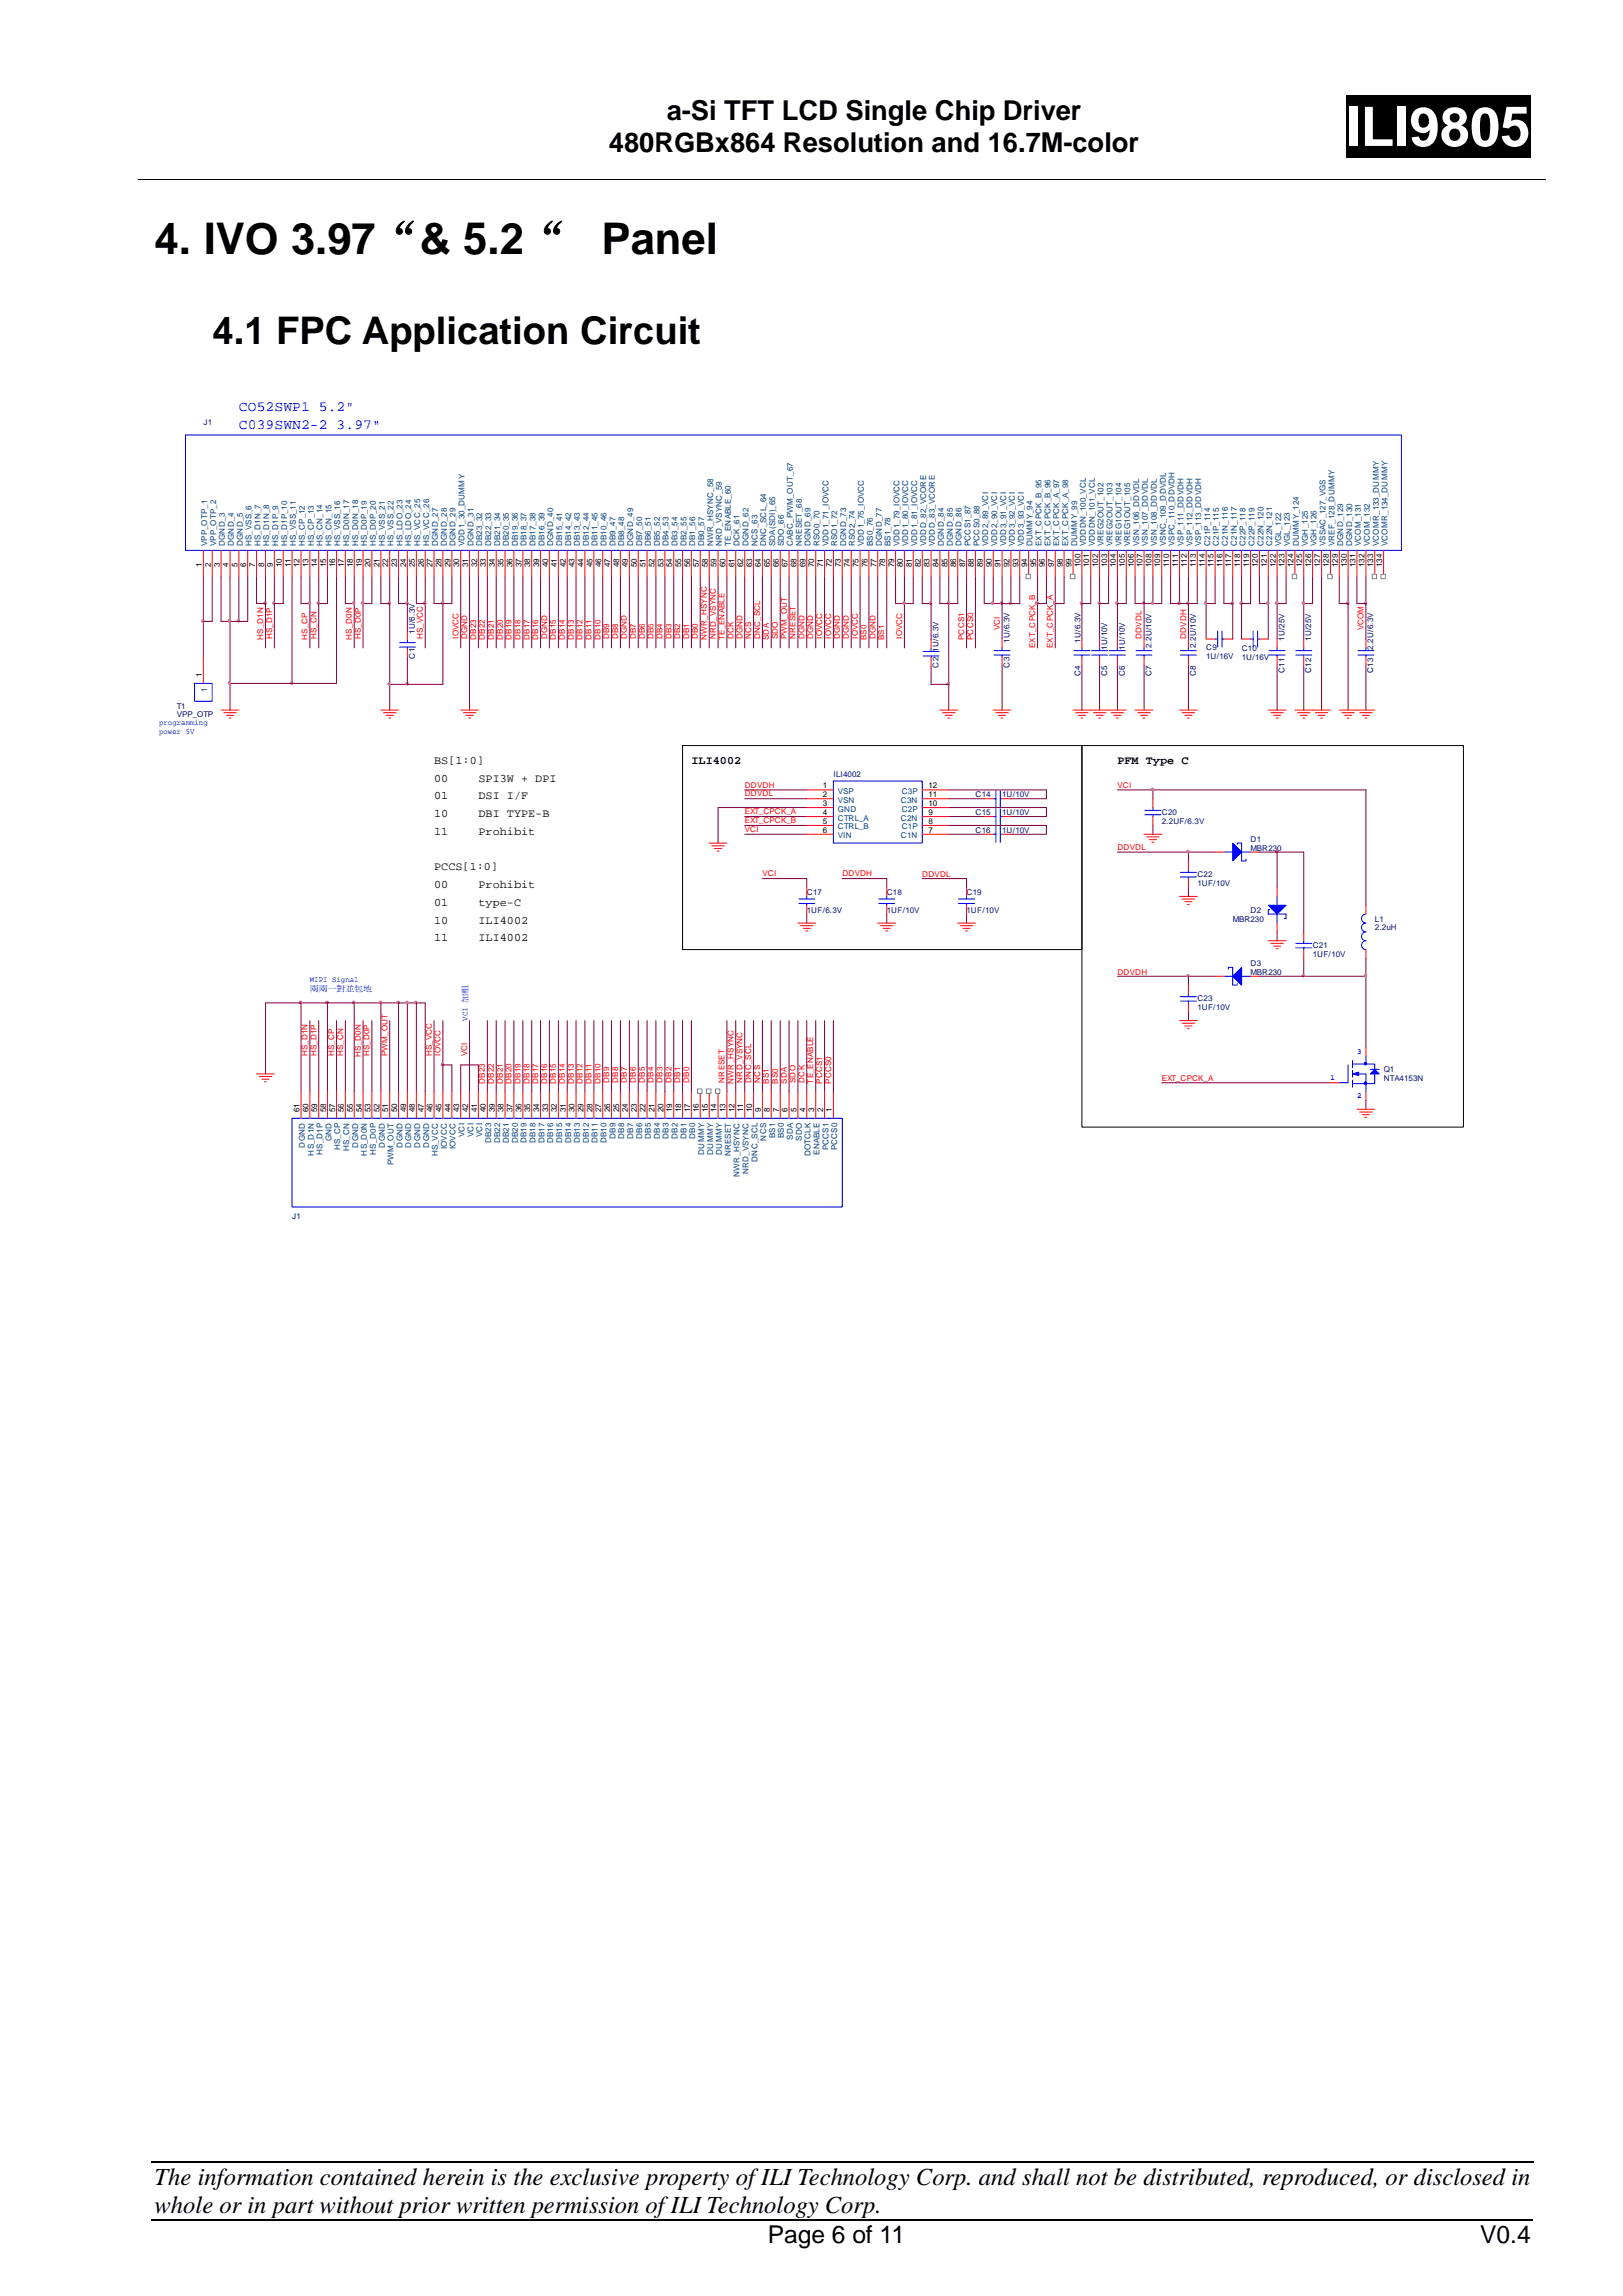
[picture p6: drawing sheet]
<svg xmlns="http://www.w3.org/2000/svg" width="210mm" height="297mm" viewBox="0 0 210 297" stroke-linecap="round" stroke-linejoin="round" font-family="sans-serif">
<defs><g id="words">
<text font-size="7" fill="#fff" x="174.1" y="18.9">ILI9805</text>
<g font-size="5.7">
<text x="20" y="32.9">4. IVO 3.97“&amp; 5.2“</text>
<text x="77.8" y="32.9">Panel</text>
</g>
<text font-size="4.9" x="27.5" y="44.5">4.1 FPC Application Circuit</text>
<g font-size="3.5">
<text x="86.3" y="15.6">a-Si TFT LCD Single Chip Driver</text>
<text x="78.8" y="19.6">480RGBx864 Resolution and 16.7M-color</text>
</g>
<g font-size="3.2">
<text x="20" y="282.7">The information contained herein is the exclusive property ofILI Technology Corp. and shall not be distributed, reproduced, or disclosed in</text>
<text x="20" y="286.3">whole or in part without prior written permission of ILI Technology Corp.</text>
<text x="99.3" y="290.2">Page 6 of 11</text>
<text x="191.5" y="290.2">V0.4</text>
</g>
<g font-size="1.8" fill="#00f">
<text x="30.9" y="53.2">CO52SWP1 5.2&quot;</text>
<text x="30.9" y="55.5">C039SWN2-2 3.97&quot;</text>
</g>
<g font-size="1.5">
<text x="56.2" y="101.1">00</text>
<text x="56.2" y="98.8">BS[1:0]</text>
<text x="61.9" y="101.1">SPI3W + DPI</text>
<text x="89.5" y="98.9">ILI4002</text>
<text x="144.6" y="98.9">PFM Type C</text>
<text x="56.2" y="103.4">01</text>
<text x="56.2" y="108">11</text>
<text x="56.2" y="105.7">10</text>
<text x="61.9" y="103.4">DSI I/F</text>
<text x="61.9" y="105.7">DBI TYPE-B</text>
<text x="61.9" y="108">Prohibit</text>
<text x="56.2" y="112.6">PCCS[1:0]</text>
<text x="56.2" y="119.5">10</text>
<text x="56.2" y="114.9">00</text>
<text x="56.2" y="117.2">01</text>
<text x="61.9" y="119.5">ILI4002</text>
<text x="61.9" y="117.2">type-C</text>
<text x="61.9" y="114.9">Prohibit</text>
<text x="56.2" y="121.8">11</text>
<text x="61.9" y="121.8">ILI4002</text>
</g>
<g font-size="1" fill="#000080">
<text x="26.3" y="54.9">J1</text>
<text x="53.7" y="82" transform="rotate(-90 53.7 82)">1U/6.3V</text>
<text x="130.6" y="83.1" transform="rotate(-90 130.6 83.1)">1U/6.3V</text>
<text x="139.8" y="83.1" transform="rotate(-90 139.8 83.1)">1U/6.3V</text>
<text x="149" y="83.8" transform="rotate(-90 149 83.8)">2.2U/10V</text>
<text x="154.7" y="83.8" transform="rotate(-90 154.7 83.8)">2.2U/10V</text>
<text x="166.2" y="82.9" transform="rotate(-90 166.2 82.9)">1U/25V</text>
<text x="169.7" y="82.9" transform="rotate(-90 169.7 82.9)">1U/25V</text>
<text x="53.7" y="85.2" transform="rotate(-90 53.7 85.2)">C1</text>
<text x="121.4" y="86.4" transform="rotate(-90 121.4 86.4)">C2 1U/6.3V</text>
<text x="130.6" y="86.4" transform="rotate(-90 130.6 86.4)">C3</text>
<text x="139.8" y="87.5" transform="rotate(-90 139.8 87.5)">C4</text>
<text x="143.2" y="87.5" transform="rotate(-90 143.2 87.5)">C5</text>
<text x="143.2" y="84.1" transform="rotate(-90 143.2 84.1)">1U/10V</text>
<text x="145.5" y="87.5" transform="rotate(-90 145.5 87.5)">C6</text>
<text x="145.5" y="84.1" transform="rotate(-90 145.5 84.1)">1U/10V</text>
<text x="149" y="87.5" transform="rotate(-90 149 87.5)">C7</text>
<text x="154.7" y="87.5" transform="rotate(-90 154.7 87.5)">C8</text>
<text x="156.1" y="84.1">C9</text>
<text x="156.1" y="85.2">1U/16V</text>
<text x="160.7" y="84.2">C10</text>
<text x="160.7" y="85.4">1U/16V</text>
<text x="166.2" y="87.1" transform="rotate(-90 166.2 87.1)">C11</text>
<text x="169.7" y="87.1" transform="rotate(-90 169.7 87.1)">C12</text>
<text x="177.7" y="87.1" transform="rotate(-90 177.7 87.1)">C13</text>
<text x="177.7" y="84.1" transform="rotate(-90 177.7 84.1)">2.2U/6.3V</text>
<text x="22.9" y="91.7">T1</text>
<text x="22.9" y="92.8">VPP_OTP</text>
<text x="107.8" y="100.5">ILI4002</text>
<text x="126.2" y="105.5">C15</text>
<text x="126.2" y="107.7">C16</text>
<text x="126.2" y="103.2">C14</text>
<text x="129.6" y="105.5">1U/10V</text>
<text x="129.6" y="107.7">1U/10V</text>
<text x="129.6" y="103.2">1U/10V</text>
<text x="150.3" y="105.5">C20</text>
<text x="150.3" y="106.6">2.2UF/6.3V</text>
<text x="154.9" y="113.5">C22</text>
<text x="161.8" y="108.9">D1</text>
<text x="161.8" y="110">MBR230</text>
<text x="104.4" y="115.8">C17</text>
<text x="104.4" y="118.1">1UF/6.3V</text>
<text x="114.7" y="115.8">C18</text>
<text x="114.7" y="118.1">1UF/10V</text>
<text x="125.1" y="115.8">C19</text>
<text x="125.1" y="118.1">1UF/10V</text>
<text x="154.9" y="114.6">1UF/10V</text>
<text x="159.5" y="119.2">MBR230</text>
<text x="161.8" y="118.1">D2</text>
<text x="177.9" y="119.2">L1</text>
<text x="161.8" y="125">D3</text>
<text x="169.8" y="122.7">C21</text>
<text x="169.8" y="123.8">1UF/10V</text>
<text x="177.9" y="120.4">2.2uH</text>
<text x="154.9" y="129.6">C23</text>
<text x="154.9" y="130.7">1UF/10V</text>
<text x="161.8" y="126.1">MBR230</text>
<text x="179" y="138.7">Q1</text>
<text x="179" y="139.9">NTA4153N</text>
<text x="37.8" y="157.7">J1</text>
</g>
<g font-size="1" fill="#004080">
<text x="26.8" y="70.6" transform="rotate(-90 26.8 70.6)">VPP_OTP_1</text>
<text x="28" y="70.6" transform="rotate(-90 28 70.6)">VPP_OTP_2</text>
<text x="29.1" y="70.6" transform="rotate(-90 29.1 70.6)">DGND_3</text>
<text x="30.2" y="70.6" transform="rotate(-90 30.2 70.6)">DGND_4</text>
<text x="31.4" y="70.6" transform="rotate(-90 31.4 70.6)">DGND_5</text>
<text x="32.6" y="70.6" transform="rotate(-90 32.6 70.6)">HS_VSS_6</text>
<text x="33.7" y="70.6" transform="rotate(-90 33.7 70.6)">HS_D1N_7</text>
<text x="34.8" y="70.6" transform="rotate(-90 34.8 70.6)">HS_D1N_8</text>
<text x="36" y="70.6" transform="rotate(-90 36 70.6)">HS_D1P_9</text>
<text x="37.1" y="70.6" transform="rotate(-90 37.1 70.6)">HS_D1P_10</text>
<text x="38.3" y="70.6" transform="rotate(-90 38.3 70.6)">HS_VSS_11</text>
<text x="39.4" y="70.6" transform="rotate(-90 39.4 70.6)">HS_CP_12</text>
<text x="40.6" y="70.6" transform="rotate(-90 40.6 70.6)">HS_CP_13</text>
<text x="41.7" y="70.6" transform="rotate(-90 41.7 70.6)">HS_CN_14</text>
<text x="42.9" y="70.6" transform="rotate(-90 42.9 70.6)">HS_CN_15</text>
<text x="44" y="70.6" transform="rotate(-90 44 70.6)">HS_VSS_16</text>
<text x="45.2" y="70.6" transform="rotate(-90 45.2 70.6)">HS_D0N_17</text>
<text x="46.3" y="70.6" transform="rotate(-90 46.3 70.6)">HS_D0N_18</text>
<text x="47.5" y="70.6" transform="rotate(-90 47.5 70.6)">HS_D0P_19</text>
<text x="48.6" y="70.6" transform="rotate(-90 48.6 70.6)">HS_D0P_20</text>
<text x="49.8" y="70.6" transform="rotate(-90 49.8 70.6)">HS_VSS_21</text>
<text x="50.9" y="70.6" transform="rotate(-90 50.9 70.6)">HS_VSS_22</text>
<text x="52.1" y="70.6" transform="rotate(-90 52.1 70.6)">HS_LDO_23</text>
<text x="53.2" y="70.6" transform="rotate(-90 53.2 70.6)">HS_LDO_24</text>
<text x="54.4" y="70.6" transform="rotate(-90 54.4 70.6)">HS_VCC_25</text>
<text x="55.5" y="70.6" transform="rotate(-90 55.5 70.6)">HS_VCC_26</text>
<text x="56.7" y="70.6" transform="rotate(-90 56.7 70.6)">DGND_27</text>
<text x="57.8" y="70.6" transform="rotate(-90 57.8 70.6)">DGND_28</text>
<text x="59" y="70.6" transform="rotate(-90 59 70.6)">DGND_29</text>
<text x="60.1" y="70.6" transform="rotate(-90 60.1 70.6)">VDD1_30_DUMMY</text>
<text x="61.3" y="70.6" transform="rotate(-90 61.3 70.6)">DGND_31</text>
<text x="62.4" y="70.6" transform="rotate(-90 62.4 70.6)">DB23_32</text>
<text x="63.5" y="70.6" transform="rotate(-90 63.5 70.6)">DB22_33</text>
<text x="64.7" y="70.6" transform="rotate(-90 64.7 70.6)">DB21_34</text>
<text x="65.9" y="70.6" transform="rotate(-90 65.9 70.6)">DB20_35</text>
<text x="67" y="70.6" transform="rotate(-90 67 70.6)">DB19_36</text>
<text x="68.1" y="70.6" transform="rotate(-90 68.1 70.6)">DB18_37</text>
<text x="69.3" y="70.6" transform="rotate(-90 69.3 70.6)">DB17_38</text>
<text x="70.4" y="70.6" transform="rotate(-90 70.4 70.6)">DB16_39</text>
<text x="71.6" y="70.6" transform="rotate(-90 71.6 70.6)">DGND_40</text>
<text x="72.7" y="70.6" transform="rotate(-90 72.7 70.6)">DB15_41</text>
<text x="73.9" y="70.6" transform="rotate(-90 73.9 70.6)">DB14_42</text>
<text x="75" y="70.6" transform="rotate(-90 75 70.6)">DB13_43</text>
<text x="76.2" y="70.6" transform="rotate(-90 76.2 70.6)">DB12_44</text>
<text x="77.3" y="70.6" transform="rotate(-90 77.3 70.6)">DB11_45</text>
<text x="78.5" y="70.6" transform="rotate(-90 78.5 70.6)">DB10_46</text>
<text x="79.6" y="70.6" transform="rotate(-90 79.6 70.6)">DB9_47</text>
<text x="80.8" y="70.6" transform="rotate(-90 80.8 70.6)">DB8_48</text>
<text x="81.9" y="70.6" transform="rotate(-90 81.9 70.6)">DGND_49</text>
<text x="83.1" y="70.6" transform="rotate(-90 83.1 70.6)">DB7_50</text>
<text x="84.2" y="70.6" transform="rotate(-90 84.2 70.6)">DB6_51</text>
<text x="85.4" y="70.6" transform="rotate(-90 85.4 70.6)">DB5_52</text>
<text x="86.5" y="70.6" transform="rotate(-90 86.5 70.6)">DB4_53</text>
<text x="87.7" y="70.6" transform="rotate(-90 87.7 70.6)">DB3_54</text>
<text x="88.8" y="70.6" transform="rotate(-90 88.8 70.6)">DB2_55</text>
<text x="90" y="70.6" transform="rotate(-90 90 70.6)">DB1_56</text>
<text x="91.1" y="70.6" transform="rotate(-90 91.1 70.6)">DB0_57</text>
<text x="92.3" y="70.6" transform="rotate(-90 92.3 70.6)">NWR_HSYNC_58</text>
<text x="93.4" y="70.6" transform="rotate(-90 93.4 70.6)">NRD_VSYNC_59</text>
<text x="94.6" y="70.6" transform="rotate(-90 94.6 70.6)">TE_ENABLE_60</text>
<text x="95.7" y="70.6" transform="rotate(-90 95.7 70.6)">DCK_61</text>
<text x="96.9" y="70.6" transform="rotate(-90 96.9 70.6)">DGND_62</text>
<text x="98" y="70.6" transform="rotate(-90 98 70.6)">NCS_63</text>
<text x="99.1" y="70.6" transform="rotate(-90 99.1 70.6)">DNC_SCL_64</text>
<text x="100.3" y="70.6" transform="rotate(-90 100.3 70.6)">SDA(SDI)_65</text>
<text x="101.4" y="70.6" transform="rotate(-90 101.4 70.6)">SDO_66</text>
<text x="102.6" y="70.6" transform="rotate(-90 102.6 70.6)">CABC_PWM_OUT_67</text>
<text x="103.7" y="70.6" transform="rotate(-90 103.7 70.6)">NRESET_68</text>
<text x="104.9" y="70.6" transform="rotate(-90 104.9 70.6)">DGND_69</text>
<text x="106" y="70.6" transform="rotate(-90 106 70.6)">RSO0_70</text>
<text x="107.2" y="70.6" transform="rotate(-90 107.2 70.6)">VDD1_71_IOVCC</text>
<text x="108.3" y="70.6" transform="rotate(-90 108.3 70.6)">RSO1_72</text>
<text x="109.5" y="70.6" transform="rotate(-90 109.5 70.6)">DGND_73</text>
<text x="110.6" y="70.6" transform="rotate(-90 110.6 70.6)">RSO2_74</text>
<text x="111.8" y="70.6" transform="rotate(-90 111.8 70.6)">VDD1_75_IOVCC</text>
<text x="112.9" y="70.6" transform="rotate(-90 112.9 70.6)">BS0_76</text>
<text x="114.1" y="70.6" transform="rotate(-90 114.1 70.6)">DGND_77</text>
<text x="115.2" y="70.6" transform="rotate(-90 115.2 70.6)">BS1_78</text>
<text x="116.4" y="70.6" transform="rotate(-90 116.4 70.6)">VDD1_79_IOVCC</text>
<text x="117.5" y="70.6" transform="rotate(-90 117.5 70.6)">VDD1_80_IOVCC</text>
<text x="118.7" y="70.6" transform="rotate(-90 118.7 70.6)">VDD1_81_IOVCC</text>
<text x="119.8" y="70.6" transform="rotate(-90 119.8 70.6)">VDDD_82_VCORE</text>
<text x="121" y="70.6" transform="rotate(-90 121 70.6)">VDDD_83_VCORE</text>
<text x="122.1" y="70.6" transform="rotate(-90 122.1 70.6)">DGND_84</text>
<text x="123.3" y="70.6" transform="rotate(-90 123.3 70.6)">DGND_85</text>
<text x="124.4" y="70.6" transform="rotate(-90 124.4 70.6)">DGND_86</text>
<text x="125.6" y="70.6" transform="rotate(-90 125.6 70.6)">PCCS1_87</text>
<text x="126.7" y="70.6" transform="rotate(-90 126.7 70.6)">PCCS0_88</text>
<text x="127.8" y="70.6" transform="rotate(-90 127.8 70.6)">VDD2_89_VCI</text>
<text x="129" y="70.6" transform="rotate(-90 129 70.6)">VDD2_90_VCI</text>
<text x="130.2" y="70.6" transform="rotate(-90 130.2 70.6)">VDD3_91_VCI</text>
<text x="131.3" y="70.6" transform="rotate(-90 131.3 70.6)">VDD3_92_VCI</text>
<text x="132.4" y="70.6" transform="rotate(-90 132.4 70.6)">VDD3_93_VCI</text>
<text x="133.6" y="70.6" transform="rotate(-90 133.6 70.6)">DUMMY_94</text>
<text x="134.7" y="70.6" transform="rotate(-90 134.7 70.6)">EXT_CPCK_B_95</text>
<text x="135.9" y="70.6" transform="rotate(-90 135.9 70.6)">EXT_CPCK_B_96</text>
<text x="137" y="70.6" transform="rotate(-90 137 70.6)">EXT_CPCK_A_97</text>
<text x="138.2" y="70.6" transform="rotate(-90 138.2 70.6)">EXT_CPCK_A_98</text>
<text x="139.3" y="70.6" transform="rotate(-90 139.3 70.6)">DUMMY_99</text>
<text x="140.5" y="70.6" transform="rotate(-90 140.5 70.6)">VDDDN_100_VCL</text>
<text x="141.6" y="70.6" transform="rotate(-90 141.6 70.6)">VDDDN_101_VCL</text>
<text x="142.8" y="70.6" transform="rotate(-90 142.8 70.6)">VREG2OUT_102</text>
<text x="143.9" y="70.6" transform="rotate(-90 143.9 70.6)">VREG2OUT_103</text>
<text x="145.1" y="70.6" transform="rotate(-90 145.1 70.6)">VREG1OUT_104</text>
<text x="146.2" y="70.6" transform="rotate(-90 146.2 70.6)">VREG1OUT_105</text>
<text x="147.4" y="70.6" transform="rotate(-90 147.4 70.6)">VSN_106_DDVDL</text>
<text x="148.5" y="70.6" transform="rotate(-90 148.5 70.6)">VSN_107_DDVDL</text>
<text x="149.7" y="70.6" transform="rotate(-90 149.7 70.6)">VSN_108_DDVDL</text>
<text x="150.8" y="70.6" transform="rotate(-90 150.8 70.6)">VSNC_109_DDVDL</text>
<text x="152" y="70.6" transform="rotate(-90 152 70.6)">VSPC_110_DDVDH</text>
<text x="153.1" y="70.6" transform="rotate(-90 153.1 70.6)">VSP_111_DDVDH</text>
<text x="154.3" y="70.6" transform="rotate(-90 154.3 70.6)">VSP_112_DDVDH</text>
<text x="155.4" y="70.6" transform="rotate(-90 155.4 70.6)">VSP_113_DDVDH</text>
<text x="156.5" y="70.6" transform="rotate(-90 156.5 70.6)">C21P_114</text>
<text x="157.7" y="70.6" transform="rotate(-90 157.7 70.6)">C21P_115</text>
<text x="158.9" y="70.6" transform="rotate(-90 158.9 70.6)">C21N_116</text>
<text x="160" y="70.6" transform="rotate(-90 160 70.6)">C21N_117</text>
<text x="161.1" y="70.6" transform="rotate(-90 161.1 70.6)">C22P_118</text>
<text x="162.3" y="70.6" transform="rotate(-90 162.3 70.6)">C22P_119</text>
<text x="163.4" y="70.6" transform="rotate(-90 163.4 70.6)">C22N_120</text>
<text x="164.6" y="70.6" transform="rotate(-90 164.6 70.6)">C22N_121</text>
<text x="165.7" y="70.6" transform="rotate(-90 165.7 70.6)">VGL_122</text>
<text x="166.9" y="70.6" transform="rotate(-90 166.9 70.6)">VGL_123</text>
<text x="168" y="70.6" transform="rotate(-90 168 70.6)">DUMMY_124</text>
<text x="169.2" y="70.6" transform="rotate(-90 169.2 70.6)">VGH_125</text>
<text x="170.3" y="70.6" transform="rotate(-90 170.3 70.6)">VGH_126</text>
<text x="171.5" y="70.6" transform="rotate(-90 171.5 70.6)">VSSAC_127_VGS</text>
<text x="172.6" y="70.6" transform="rotate(-90 172.6 70.6)">VREF_128_DUMMY</text>
<text x="173.8" y="70.6" transform="rotate(-90 173.8 70.6)">DGND_129</text>
<text x="174.9" y="70.6" transform="rotate(-90 174.9 70.6)">DGND_130</text>
<text x="176.1" y="70.6" transform="rotate(-90 176.1 70.6)">VCOM_131</text>
<text x="177.2" y="70.6" transform="rotate(-90 177.2 70.6)">VCOM_132</text>
<text x="178.4" y="70.6" transform="rotate(-90 178.4 70.6)">VCOMR_133_DUMMY</text>
<text x="179.5" y="70.6" transform="rotate(-90 179.5 70.6)">VCOMR_134_DUMMY</text>
<text x="26.8" y="89.6" transform="rotate(-90 26.8 89.6)">1</text>
<text x="108.4" y="102.7">VSP</text>
<text x="108.4" y="103.8">VSN</text>
<text x="108.4" y="105">GND</text>
<text x="108.4" y="106.2">CTRL_A</text>
<text x="108.4" y="107.3">CTRL_B</text>
<text x="116.6" y="103.8">C3N</text>
<text x="116.6" y="106.2">C2N</text>
<text x="116.7" y="102.7">C3P</text>
<text x="116.7" y="105">C2P</text>
<text x="116.7" y="107.3">C1P</text>
<text x="108.4" y="108.4">VIN</text>
<text x="116.6" y="108.4">C1N</text>
<text x="39.4" y="148.5" transform="rotate(-90 39.4 148.5)">DGND</text>
<text x="40.6" y="149.5" transform="rotate(-90 40.6 149.5)">HS_D1N</text>
<text x="41.7" y="149.4" transform="rotate(-90 41.7 149.4)">HS_D1P</text>
<text x="42.9" y="147.7" transform="rotate(-90 42.9 147.7)">GND</text>
<text x="44" y="148.8" transform="rotate(-90 44 148.8)">HS_CP</text>
<text x="45.2" y="148.9" transform="rotate(-90 45.2 148.9)">HS_CN</text>
<text x="46.3" y="148.5" transform="rotate(-90 46.3 148.5)">DGND</text>
<text x="47.5" y="149.5" transform="rotate(-90 47.5 149.5)">HS_D0N</text>
<text x="48.6" y="149.4" transform="rotate(-90 48.6 149.4)">HS_D0P</text>
<text x="49.8" y="148.5" transform="rotate(-90 49.8 148.5)">DGND</text>
<text x="52.1" y="148.5" transform="rotate(-90 52.1 148.5)">DGND</text>
<text x="53.2" y="148.5" transform="rotate(-90 53.2 148.5)">DGND</text>
<text x="54.4" y="148.5" transform="rotate(-90 54.4 148.5)">DGND</text>
<text x="55.5" y="148.5" transform="rotate(-90 55.5 148.5)">DGND</text>
<text x="56.7" y="149.6" transform="rotate(-90 56.7 149.6)">HS_VCC</text>
<text x="57.8" y="148.7" transform="rotate(-90 57.8 148.7)">IOVCC</text>
<text x="58.9" y="148.7" transform="rotate(-90 58.9 148.7)">IOVCC</text>
<text x="60.1" y="147.1" transform="rotate(-90 60.1 147.1)">VCI</text>
<text x="61.3" y="147.1" transform="rotate(-90 61.3 147.1)">VCI</text>
<text x="62.4" y="147.1" transform="rotate(-90 62.4 147.1)">VCI</text>
<text x="63.5" y="147.9" transform="rotate(-90 63.5 147.9)">DB23</text>
<text x="64.7" y="147.9" transform="rotate(-90 64.7 147.9)">DB22</text>
<text x="65.8" y="147.9" transform="rotate(-90 65.8 147.9)">DB21</text>
<text x="67" y="147.9" transform="rotate(-90 67 147.9)">DB20</text>
<text x="68.1" y="147.9" transform="rotate(-90 68.1 147.9)">DB19</text>
<text x="69.3" y="147.9" transform="rotate(-90 69.3 147.9)">DB18</text>
<text x="70.4" y="147.9" transform="rotate(-90 70.4 147.9)">DB17</text>
<text x="71.6" y="147.9" transform="rotate(-90 71.6 147.9)">DB16</text>
<text x="72.7" y="147.9" transform="rotate(-90 72.7 147.9)">DB15</text>
<text x="73.9" y="147.9" transform="rotate(-90 73.9 147.9)">DB14</text>
<text x="75" y="147.9" transform="rotate(-90 75 147.9)">DB13</text>
<text x="76.2" y="147.9" transform="rotate(-90 76.2 147.9)">DB12</text>
<text x="77.3" y="147.9" transform="rotate(-90 77.3 147.9)">DB11</text>
<text x="78.5" y="147.9" transform="rotate(-90 78.5 147.9)">DB10</text>
<text x="79.6" y="147.3" transform="rotate(-90 79.6 147.3)">DB9</text>
<text x="80.8" y="147.3" transform="rotate(-90 80.8 147.3)">DB8</text>
<text x="81.9" y="147.3" transform="rotate(-90 81.9 147.3)">DB7</text>
<text x="83.1" y="147.3" transform="rotate(-90 83.1 147.3)">DB6</text>
<text x="84.2" y="147.3" transform="rotate(-90 84.2 147.3)">DB5</text>
<text x="85.4" y="147.3" transform="rotate(-90 85.4 147.3)">DB4</text>
<text x="86.5" y="147.3" transform="rotate(-90 86.5 147.3)">DB3</text>
<text x="87.7" y="147.3" transform="rotate(-90 87.7 147.3)">DB2</text>
<text x="88.8" y="147.3" transform="rotate(-90 88.8 147.3)">DB1</text>
<text x="90" y="147.3" transform="rotate(-90 90 147.3)">DB0</text>
<text x="91.1" y="149.4" transform="rotate(-90 91.1 149.4)">DUMMY</text>
<text x="92.3" y="149.4" transform="rotate(-90 92.3 149.4)">DUMMY</text>
<text x="93.4" y="149.4" transform="rotate(-90 93.4 149.4)">DUMMY</text>
<text x="94.6" y="149.6" transform="rotate(-90 94.6 149.6)">NRESET</text>
<text x="99.1" y="147.6" transform="rotate(-90 99.1 147.6)">NCS</text>
<text x="100.3" y="147.2" transform="rotate(-90 100.3 147.2)">BS1</text>
<text x="101.4" y="147.2" transform="rotate(-90 101.4 147.2)">BS0</text>
<text x="102.6" y="147.4" transform="rotate(-90 102.6 147.4)">SDA</text>
<text x="103.7" y="147.6" transform="rotate(-90 103.7 147.6)">SDO</text>
<text x="104.9" y="149.6" transform="rotate(-90 104.9 149.6)">DOTCLK</text>
<text x="106" y="149.4" transform="rotate(-90 106 149.4)">ENABLE</text>
<text x="107.2" y="148.8" transform="rotate(-90 107.2 148.8)">PCCS1</text>
<text x="108.3" y="148.8" transform="rotate(-90 108.3 148.8)">PCCS0</text>
<text x="50.9" y="150.8" transform="rotate(-90 50.9 150.8)">PWM_OUT</text>
<text x="95.7" y="152.3" transform="rotate(-90 95.7 152.3)">NWR_HSYNC</text>
<text x="96.9" y="151.9" transform="rotate(-90 96.9 151.9)">NRD_VSYNC</text>
<text x="98" y="150.3" transform="rotate(-90 98 150.3)">DNC_SCL</text>
</g>
<g font-size="1">
<text x="26.1" y="73.4" transform="rotate(-90 26.1 73.4)">1</text>
<text x="27.3" y="73.4" transform="rotate(-90 27.3 73.4)">2</text>
<text x="28.4" y="73.4" transform="rotate(-90 28.4 73.4)">3</text>
<text x="29.6" y="73.4" transform="rotate(-90 29.6 73.4)">4</text>
<text x="30.7" y="73.4" transform="rotate(-90 30.7 73.4)">5</text>
<text x="31.9" y="73.4" transform="rotate(-90 31.9 73.4)">6</text>
<text x="33" y="73.4" transform="rotate(-90 33 73.4)">7</text>
<text x="34.2" y="73.4" transform="rotate(-90 34.2 73.4)">8</text>
<text x="35.3" y="73.4" transform="rotate(-90 35.3 73.4)">9</text>
<text x="36.4" y="73.4" transform="rotate(-90 36.4 73.4)">10</text>
<text x="37.6" y="73.4" transform="rotate(-90 37.6 73.4)">11</text>
<text x="38.8" y="73.4" transform="rotate(-90 38.8 73.4)">12</text>
<text x="39.9" y="73.4" transform="rotate(-90 39.9 73.4)">13</text>
<text x="41" y="73.4" transform="rotate(-90 41 73.4)">14</text>
<text x="42.2" y="73.4" transform="rotate(-90 42.2 73.4)">15</text>
<text x="43.3" y="73.4" transform="rotate(-90 43.3 73.4)">16</text>
<text x="44.5" y="73.4" transform="rotate(-90 44.5 73.4)">17</text>
<text x="45.6" y="73.4" transform="rotate(-90 45.6 73.4)">18</text>
<text x="46.8" y="73.4" transform="rotate(-90 46.8 73.4)">19</text>
<text x="47.9" y="73.4" transform="rotate(-90 47.9 73.4)">20</text>
<text x="49.1" y="73.4" transform="rotate(-90 49.1 73.4)">21</text>
<text x="50.2" y="73.4" transform="rotate(-90 50.2 73.4)">22</text>
<text x="51.4" y="73.4" transform="rotate(-90 51.4 73.4)">23</text>
<text x="52.5" y="73.4" transform="rotate(-90 52.5 73.4)">24</text>
<text x="53.7" y="73.4" transform="rotate(-90 53.7 73.4)">25</text>
<text x="54.8" y="73.4" transform="rotate(-90 54.8 73.4)">26</text>
<text x="56" y="73.4" transform="rotate(-90 56 73.4)">27</text>
<text x="57.1" y="73.4" transform="rotate(-90 57.1 73.4)">28</text>
<text x="58.3" y="73.4" transform="rotate(-90 58.3 73.4)">29</text>
<text x="59.4" y="73.4" transform="rotate(-90 59.4 73.4)">30</text>
<text x="60.6" y="73.4" transform="rotate(-90 60.6 73.4)">31</text>
<text x="61.7" y="73.4" transform="rotate(-90 61.7 73.4)">32</text>
<text x="62.9" y="73.4" transform="rotate(-90 62.9 73.4)">33</text>
<text x="64" y="73.4" transform="rotate(-90 64 73.4)">34</text>
<text x="65.2" y="73.4" transform="rotate(-90 65.2 73.4)">35</text>
<text x="66.3" y="73.4" transform="rotate(-90 66.3 73.4)">36</text>
<text x="67.5" y="73.4" transform="rotate(-90 67.5 73.4)">37</text>
<text x="68.6" y="73.4" transform="rotate(-90 68.6 73.4)">38</text>
<text x="69.7" y="73.4" transform="rotate(-90 69.7 73.4)">39</text>
<text x="70.9" y="73.4" transform="rotate(-90 70.9 73.4)">40</text>
<text x="72.1" y="73.4" transform="rotate(-90 72.1 73.4)">41</text>
<text x="73.2" y="73.4" transform="rotate(-90 73.2 73.4)">42</text>
<text x="74.3" y="73.4" transform="rotate(-90 74.3 73.4)">43</text>
<text x="75.5" y="73.4" transform="rotate(-90 75.5 73.4)">44</text>
<text x="76.6" y="73.4" transform="rotate(-90 76.6 73.4)">45</text>
<text x="77.8" y="73.4" transform="rotate(-90 77.8 73.4)">46</text>
<text x="78.9" y="73.4" transform="rotate(-90 78.9 73.4)">47</text>
<text x="80.1" y="73.4" transform="rotate(-90 80.1 73.4)">48</text>
<text x="81.2" y="73.4" transform="rotate(-90 81.2 73.4)">49</text>
<text x="82.4" y="73.4" transform="rotate(-90 82.4 73.4)">50</text>
<text x="83.5" y="73.4" transform="rotate(-90 83.5 73.4)">51</text>
<text x="84.7" y="73.4" transform="rotate(-90 84.7 73.4)">52</text>
<text x="85.8" y="73.4" transform="rotate(-90 85.8 73.4)">53</text>
<text x="87" y="73.4" transform="rotate(-90 87 73.4)">54</text>
<text x="88.1" y="73.4" transform="rotate(-90 88.1 73.4)">55</text>
<text x="89.3" y="73.4" transform="rotate(-90 89.3 73.4)">56</text>
<text x="90.4" y="73.4" transform="rotate(-90 90.4 73.4)">57</text>
<text x="91.6" y="73.4" transform="rotate(-90 91.6 73.4)">58</text>
<text x="92.7" y="73.4" transform="rotate(-90 92.7 73.4)">59</text>
<text x="93.9" y="73.4" transform="rotate(-90 93.9 73.4)">60</text>
<text x="95" y="73.4" transform="rotate(-90 95 73.4)">61</text>
<text x="96.2" y="73.4" transform="rotate(-90 96.2 73.4)">62</text>
<text x="97.3" y="73.4" transform="rotate(-90 97.3 73.4)">63</text>
<text x="98.4" y="73.4" transform="rotate(-90 98.4 73.4)">64</text>
<text x="99.6" y="73.4" transform="rotate(-90 99.6 73.4)">65</text>
<text x="100.8" y="73.4" transform="rotate(-90 100.8 73.4)">66</text>
<text x="101.9" y="73.4" transform="rotate(-90 101.9 73.4)">67</text>
<text x="103" y="73.4" transform="rotate(-90 103 73.4)">68</text>
<text x="104.2" y="73.4" transform="rotate(-90 104.2 73.4)">69</text>
<text x="105.3" y="73.4" transform="rotate(-90 105.3 73.4)">70</text>
<text x="106.5" y="73.4" transform="rotate(-90 106.5 73.4)">71</text>
<text x="107.6" y="73.4" transform="rotate(-90 107.6 73.4)">72</text>
<text x="108.8" y="73.4" transform="rotate(-90 108.8 73.4)">73</text>
<text x="109.9" y="73.4" transform="rotate(-90 109.9 73.4)">74</text>
<text x="111.1" y="73.4" transform="rotate(-90 111.1 73.4)">75</text>
<text x="112.2" y="73.4" transform="rotate(-90 112.2 73.4)">76</text>
<text x="113.4" y="73.4" transform="rotate(-90 113.4 73.4)">77</text>
<text x="114.5" y="73.4" transform="rotate(-90 114.5 73.4)">78</text>
<text x="115.7" y="73.4" transform="rotate(-90 115.7 73.4)">79</text>
<text x="116.8" y="73.4" transform="rotate(-90 116.8 73.4)">80</text>
<text x="118" y="73.4" transform="rotate(-90 118 73.4)">81</text>
<text x="119.1" y="73.4" transform="rotate(-90 119.1 73.4)">82</text>
<text x="120.3" y="73.4" transform="rotate(-90 120.3 73.4)">83</text>
<text x="121.4" y="73.4" transform="rotate(-90 121.4 73.4)">84</text>
<text x="122.6" y="73.4" transform="rotate(-90 122.6 73.4)">85</text>
<text x="123.7" y="73.4" transform="rotate(-90 123.7 73.4)">86</text>
<text x="124.9" y="73.4" transform="rotate(-90 124.9 73.4)">87</text>
<text x="126" y="73.4" transform="rotate(-90 126 73.4)">88</text>
<text x="127.2" y="73.4" transform="rotate(-90 127.2 73.4)">89</text>
<text x="128.3" y="73.4" transform="rotate(-90 128.3 73.4)">90</text>
<text x="129.5" y="73.4" transform="rotate(-90 129.5 73.4)">91</text>
<text x="130.6" y="73.4" transform="rotate(-90 130.6 73.4)">92</text>
<text x="131.8" y="73.4" transform="rotate(-90 131.8 73.4)">93</text>
<text x="132.9" y="73.4" transform="rotate(-90 132.9 73.4)">94</text>
<text x="134" y="73.4" transform="rotate(-90 134 73.4)">95</text>
<text x="135.2" y="73.4" transform="rotate(-90 135.2 73.4)">96</text>
<text x="136.3" y="73.4" transform="rotate(-90 136.3 73.4)">97</text>
<text x="137.5" y="73.4" transform="rotate(-90 137.5 73.4)">98</text>
<text x="138.6" y="73.4" transform="rotate(-90 138.6 73.4)">99</text>
<text x="139.8" y="73.4" transform="rotate(-90 139.8 73.4)">100</text>
<text x="140.9" y="73.4" transform="rotate(-90 140.9 73.4)">101</text>
<text x="142.1" y="73.4" transform="rotate(-90 142.1 73.4)">102</text>
<text x="143.2" y="73.4" transform="rotate(-90 143.2 73.4)">103</text>
<text x="144.4" y="73.4" transform="rotate(-90 144.4 73.4)">104</text>
<text x="145.5" y="73.4" transform="rotate(-90 145.5 73.4)">105</text>
<text x="146.7" y="73.4" transform="rotate(-90 146.7 73.4)">106</text>
<text x="147.8" y="73.4" transform="rotate(-90 147.8 73.4)">107</text>
<text x="149" y="73.4" transform="rotate(-90 149 73.4)">108</text>
<text x="150.1" y="73.4" transform="rotate(-90 150.1 73.4)">109</text>
<text x="151.3" y="73.4" transform="rotate(-90 151.3 73.4)">110</text>
<text x="152.4" y="73.4" transform="rotate(-90 152.4 73.4)">111</text>
<text x="153.6" y="73.4" transform="rotate(-90 153.6 73.4)">112</text>
<text x="154.7" y="73.4" transform="rotate(-90 154.7 73.4)">113</text>
<text x="155.9" y="73.4" transform="rotate(-90 155.9 73.4)">114</text>
<text x="157" y="73.4" transform="rotate(-90 157 73.4)">115</text>
<text x="158.2" y="73.4" transform="rotate(-90 158.2 73.4)">116</text>
<text x="159.3" y="73.4" transform="rotate(-90 159.3 73.4)">117</text>
<text x="160.5" y="73.4" transform="rotate(-90 160.5 73.4)">118</text>
<text x="161.6" y="73.4" transform="rotate(-90 161.6 73.4)">119</text>
<text x="162.8" y="73.4" transform="rotate(-90 162.8 73.4)">120</text>
<text x="163.9" y="73.4" transform="rotate(-90 163.9 73.4)">121</text>
<text x="165.1" y="73.4" transform="rotate(-90 165.1 73.4)">122</text>
<text x="166.2" y="73.4" transform="rotate(-90 166.2 73.4)">123</text>
<text x="167.3" y="73.4" transform="rotate(-90 167.3 73.4)">124</text>
<text x="168.5" y="73.4" transform="rotate(-90 168.5 73.4)">125</text>
<text x="169.7" y="73.4" transform="rotate(-90 169.7 73.4)">126</text>
<text x="170.8" y="73.4" transform="rotate(-90 170.8 73.4)">127</text>
<text x="171.9" y="73.4" transform="rotate(-90 171.9 73.4)">128</text>
<text x="173.1" y="73.4" transform="rotate(-90 173.1 73.4)">129</text>
<text x="174.2" y="73.4" transform="rotate(-90 174.2 73.4)">130</text>
<text x="175.4" y="73.4" transform="rotate(-90 175.4 73.4)">131</text>
<text x="176.5" y="73.4" transform="rotate(-90 176.5 73.4)">132</text>
<text x="177.7" y="73.4" transform="rotate(-90 177.7 73.4)">133</text>
<text x="178.8" y="73.4" transform="rotate(-90 178.8 73.4)">134</text>
<text x="26.1" y="87.6" transform="rotate(-90 26.1 87.6)">1</text>
<text x="106.5" y="102">1</text>
<text x="106.5" y="103.2">2</text>
<text x="106.5" y="104.3">3</text>
<text x="106.5" y="105.5">4</text>
<text x="106.5" y="106.6">5</text>
<text x="106.5" y="107.7">6</text>
<text x="120.1" y="102">12</text>
<text x="120.1" y="103.2">11</text>
<text x="120.1" y="104.3">10</text>
<text x="120.1" y="105.5">9</text>
<text x="120.1" y="106.6">8</text>
<text x="120.1" y="107.7">7</text>
<text x="38.8" y="143.9" transform="rotate(-90 38.8 143.9)">61</text>
<text x="39.9" y="143.9" transform="rotate(-90 39.9 143.9)">60</text>
<text x="41" y="143.9" transform="rotate(-90 41 143.9)">59</text>
<text x="42.2" y="143.9" transform="rotate(-90 42.2 143.9)">58</text>
<text x="43.3" y="143.9" transform="rotate(-90 43.3 143.9)">57</text>
<text x="44.5" y="143.9" transform="rotate(-90 44.5 143.9)">56</text>
<text x="45.6" y="143.9" transform="rotate(-90 45.6 143.9)">55</text>
<text x="46.8" y="143.9" transform="rotate(-90 46.8 143.9)">54</text>
<text x="47.9" y="143.9" transform="rotate(-90 47.9 143.9)">53</text>
<text x="49.1" y="143.9" transform="rotate(-90 49.1 143.9)">52</text>
<text x="50.2" y="143.9" transform="rotate(-90 50.2 143.9)">51</text>
<text x="51.4" y="143.9" transform="rotate(-90 51.4 143.9)">50</text>
<text x="52.5" y="143.9" transform="rotate(-90 52.5 143.9)">49</text>
<text x="53.7" y="143.9" transform="rotate(-90 53.7 143.9)">48</text>
<text x="54.8" y="143.9" transform="rotate(-90 54.8 143.9)">47</text>
<text x="56" y="143.9" transform="rotate(-90 56 143.9)">46</text>
<text x="57.1" y="143.9" transform="rotate(-90 57.1 143.9)">45</text>
<text x="58.3" y="143.9" transform="rotate(-90 58.3 143.9)">44</text>
<text x="59.4" y="143.9" transform="rotate(-90 59.4 143.9)">43</text>
<text x="60.6" y="143.9" transform="rotate(-90 60.6 143.9)">42</text>
<text x="61.7" y="143.9" transform="rotate(-90 61.7 143.9)">41</text>
<text x="62.9" y="143.9" transform="rotate(-90 62.9 143.9)">40</text>
<text x="64" y="143.9" transform="rotate(-90 64 143.9)">39</text>
<text x="65.2" y="143.9" transform="rotate(-90 65.2 143.9)">38</text>
<text x="66.3" y="143.9" transform="rotate(-90 66.3 143.9)">37</text>
<text x="67.5" y="143.9" transform="rotate(-90 67.5 143.9)">36</text>
<text x="68.6" y="143.9" transform="rotate(-90 68.6 143.9)">35</text>
<text x="69.7" y="143.9" transform="rotate(-90 69.7 143.9)">34</text>
<text x="70.9" y="143.9" transform="rotate(-90 70.9 143.9)">33</text>
<text x="72.1" y="143.9" transform="rotate(-90 72.1 143.9)">32</text>
<text x="73.2" y="143.9" transform="rotate(-90 73.2 143.9)">31</text>
<text x="74.3" y="143.9" transform="rotate(-90 74.3 143.9)">30</text>
<text x="75.5" y="143.9" transform="rotate(-90 75.5 143.9)">29</text>
<text x="76.6" y="143.9" transform="rotate(-90 76.6 143.9)">28</text>
<text x="77.8" y="143.9" transform="rotate(-90 77.8 143.9)">27</text>
<text x="78.9" y="143.9" transform="rotate(-90 78.9 143.9)">26</text>
<text x="80.1" y="143.9" transform="rotate(-90 80.1 143.9)">25</text>
<text x="81.2" y="143.9" transform="rotate(-90 81.2 143.9)">24</text>
<text x="82.4" y="143.9" transform="rotate(-90 82.4 143.9)">23</text>
<text x="83.5" y="143.9" transform="rotate(-90 83.5 143.9)">22</text>
<text x="84.7" y="143.9" transform="rotate(-90 84.7 143.9)">21</text>
<text x="85.8" y="143.9" transform="rotate(-90 85.8 143.9)">20</text>
<text x="87" y="143.9" transform="rotate(-90 87 143.9)">19</text>
<text x="88.1" y="143.9" transform="rotate(-90 88.1 143.9)">18</text>
<text x="89.3" y="143.9" transform="rotate(-90 89.3 143.9)">17</text>
<text x="90.4" y="143.9" transform="rotate(-90 90.4 143.9)">16</text>
<text x="91.6" y="143.9" transform="rotate(-90 91.6 143.9)">15</text>
<text x="92.7" y="143.9" transform="rotate(-90 92.7 143.9)">14</text>
<text x="93.9" y="143.9" transform="rotate(-90 93.9 143.9)">13</text>
<text x="95" y="143.9" transform="rotate(-90 95 143.9)">12</text>
<text x="96.2" y="143.9" transform="rotate(-90 96.2 143.9)">11</text>
<text x="97.3" y="143.9" transform="rotate(-90 97.3 143.9)">10</text>
<text x="98.4" y="143.9" transform="rotate(-90 98.4 143.9)">9</text>
<text x="99.6" y="143.9" transform="rotate(-90 99.6 143.9)">8</text>
<text x="100.8" y="143.9" transform="rotate(-90 100.8 143.9)">7</text>
<text x="101.9" y="143.9" transform="rotate(-90 101.9 143.9)">6</text>
<text x="103" y="143.9" transform="rotate(-90 103 143.9)">5</text>
<text x="104.2" y="143.9" transform="rotate(-90 104.2 143.9)">4</text>
<text x="105.3" y="143.9" transform="rotate(-90 105.3 143.9)">3</text>
<text x="106.5" y="143.9" transform="rotate(-90 106.5 143.9)">2</text>
<text x="107.6" y="143.9" transform="rotate(-90 107.6 143.9)">1</text>
</g>
<g font-size="1" fill="#f00">
<text x="34" y="82.8" transform="rotate(-90 34 82.8)">HS_D1N</text>
<text x="35.2" y="82.7" transform="rotate(-90 35.2 82.7)">HS_D1P</text>
<text x="39.8" y="82.8" transform="rotate(-90 39.8 82.8)">HS_CP</text>
<text x="40.9" y="82.7" transform="rotate(-90 40.9 82.7)">HS_CN</text>
<text x="45.5" y="82.8" transform="rotate(-90 45.5 82.8)">HS_D0N</text>
<text x="46.7" y="82.7" transform="rotate(-90 46.7 82.7)">HS_D0P</text>
<text x="54.7" y="82.7" transform="rotate(-90 54.7 82.7)">HS_VCC</text>
<text x="59.3" y="82.7" transform="rotate(-90 59.3 82.7)">IOVCC</text>
<text x="60.5" y="82.7" transform="rotate(-90 60.5 82.7)">DGND</text>
<text x="61.6" y="82.8" transform="rotate(-90 61.6 82.8)">DB23</text>
<text x="62.7" y="82.8" transform="rotate(-90 62.7 82.8)">DB22</text>
<text x="63.9" y="82.8" transform="rotate(-90 63.9 82.8)">DB21</text>
<text x="65" y="82.8" transform="rotate(-90 65 82.8)">DB20</text>
<text x="66.2" y="82.8" transform="rotate(-90 66.2 82.8)">DB19</text>
<text x="67.3" y="82.8" transform="rotate(-90 67.3 82.8)">DB18</text>
<text x="68.5" y="82.8" transform="rotate(-90 68.5 82.8)">DB17</text>
<text x="69.6" y="82.8" transform="rotate(-90 69.6 82.8)">DB16</text>
<text x="70.8" y="82.7" transform="rotate(-90 70.8 82.7)">DGND</text>
<text x="71.9" y="82.8" transform="rotate(-90 71.9 82.8)">DB15</text>
<text x="73.1" y="82.8" transform="rotate(-90 73.1 82.8)">DB14</text>
<text x="74.2" y="82.8" transform="rotate(-90 74.2 82.8)">DB13</text>
<text x="75.4" y="82.8" transform="rotate(-90 75.4 82.8)">DB12</text>
<text x="76.5" y="82.8" transform="rotate(-90 76.5 82.8)">DB11</text>
<text x="77.7" y="82.8" transform="rotate(-90 77.7 82.8)">DB10</text>
<text x="78.8" y="82.7" transform="rotate(-90 78.8 82.7)">DB9</text>
<text x="80" y="82.7" transform="rotate(-90 80 82.7)">DB8</text>
<text x="81.1" y="82.7" transform="rotate(-90 81.1 82.7)">DGND</text>
<text x="82.3" y="82.7" transform="rotate(-90 82.3 82.7)">DB7</text>
<text x="83.4" y="82.7" transform="rotate(-90 83.4 82.7)">DB6</text>
<text x="84.6" y="82.7" transform="rotate(-90 84.6 82.7)">DB5</text>
<text x="85.7" y="82.7" transform="rotate(-90 85.7 82.7)">DB4</text>
<text x="86.9" y="82.7" transform="rotate(-90 86.9 82.7)">DB3</text>
<text x="88" y="82.7" transform="rotate(-90 88 82.7)">DB2</text>
<text x="89.2" y="82.7" transform="rotate(-90 89.2 82.7)">DB1</text>
<text x="90.3" y="82.7" transform="rotate(-90 90.3 82.7)">DB0</text>
<text x="91.5" y="82.8" transform="rotate(-90 91.5 82.8)">NWR_HSYNC</text>
<text x="92.6" y="82.7" transform="rotate(-90 92.6 82.7)">NRD_VSYNC</text>
<text x="93.7" y="82.8" transform="rotate(-90 93.7 82.8)">TE_ENABLE</text>
<text x="94.9" y="82.7" transform="rotate(-90 94.9 82.7)">DCK</text>
<text x="96.1" y="82.7" transform="rotate(-90 96.1 82.7)">DGND</text>
<text x="97.2" y="82.7" transform="rotate(-90 97.2 82.7)">NCS</text>
<text x="98.3" y="82.7" transform="rotate(-90 98.3 82.7)">DNC_SCL</text>
<text x="99.5" y="82.8" transform="rotate(-90 99.5 82.8)">SDA</text>
<text x="100.6" y="82.7" transform="rotate(-90 100.6 82.7)">SDO</text>
<text x="101.8" y="82.7" transform="rotate(-90 101.8 82.7)">PWM_OUT</text>
<text x="102.9" y="82.7" transform="rotate(-90 102.9 82.7)">NRESET</text>
<text x="104.1" y="82.7" transform="rotate(-90 104.1 82.7)">DGND</text>
<text x="105.2" y="82.7" transform="rotate(-90 105.2 82.7)">DGND</text>
<text x="106.4" y="82.7" transform="rotate(-90 106.4 82.7)">IOVCC</text>
<text x="107.5" y="82.7" transform="rotate(-90 107.5 82.7)">IOVCC</text>
<text x="108.7" y="82.7" transform="rotate(-90 108.7 82.7)">DGND</text>
<text x="109.8" y="82.7" transform="rotate(-90 109.8 82.7)">DGND</text>
<text x="111" y="82.7" transform="rotate(-90 111 82.7)">IOVCC</text>
<text x="112.1" y="82.8" transform="rotate(-90 112.1 82.8)">BS0</text>
<text x="113.3" y="82.7" transform="rotate(-90 113.3 82.7)">DGND</text>
<text x="114.4" y="82.8" transform="rotate(-90 114.4 82.8)">BS1</text>
<text x="116.7" y="82.7" transform="rotate(-90 116.7 82.7)">IOVCC</text>
<text x="124.8" y="82.8" transform="rotate(-90 124.8 82.8)">PCCS1</text>
<text x="125.9" y="82.8" transform="rotate(-90 125.9 82.8)">PCCS0</text>
<text x="129.3" y="81.5" transform="rotate(-90 129.3 81.5)">VCI</text>
<text x="133.9" y="83.8" transform="rotate(-90 133.9 83.8)">EXT_CPCK_B</text>
<text x="136.2" y="83.8" transform="rotate(-90 136.2 83.8)">EXT_CPCK_A</text>
<text x="147.7" y="82.7" transform="rotate(-90 147.7 82.7)">DDVDL</text>
<text x="153.5" y="82.7" transform="rotate(-90 153.5 82.7)">DDVDH</text>
<text x="176.4" y="81.5" transform="rotate(-90 176.4 81.5)">VCOM</text>
<text x="96.4" y="101.9">DDVDH</text>
<text x="96.4" y="105.3">EXT_CPCK_A</text>
<text x="96.4" y="103">DDVDL</text>
<text x="96.4" y="106.5">EXT_CPCK_B</text>
<text x="96.4" y="107.6">VCI</text>
<text x="144.6" y="102">VCI</text>
<text x="98.7" y="113.4">VCI</text>
<text x="109" y="113.4">DDVDH</text>
<text x="119.3" y="113.5">DDVDL</text>
<text x="144.6" y="109.9">DDVDL</text>
<text x="144.6" y="126.1">DDVDH</text>
<text x="39.8" y="136.7" transform="rotate(-90 39.8 136.7)">HS_D1N</text>
<text x="40.9" y="136.7" transform="rotate(-90 40.9 136.7)">HS_D1P</text>
<text x="43.2" y="136.7" transform="rotate(-90 43.2 136.7)">HS_CP</text>
<text x="44.4" y="136.7" transform="rotate(-90 44.4 136.7)">HS_CN</text>
<text x="46.7" y="136.8" transform="rotate(-90 46.7 136.8)">HS_D0N</text>
<text x="47.8" y="136.7" transform="rotate(-90 47.8 136.7)">HS_D0P</text>
<text x="50.1" y="136.7" transform="rotate(-90 50.1 136.7)">PWM_OUT</text>
<text x="55.9" y="136.7" transform="rotate(-90 55.9 136.7)">HS_VCC</text>
<text x="57" y="136.7" transform="rotate(-90 57 136.7)">IOVCC</text>
<text x="60.5" y="136.7" transform="rotate(-90 60.5 136.7)">VCI</text>
<text x="62.7" y="140.2" transform="rotate(-90 62.7 140.2)">DB23</text>
<text x="63.9" y="140.2" transform="rotate(-90 63.9 140.2)">DB22</text>
<text x="65" y="140.2" transform="rotate(-90 65 140.2)">DB21</text>
<text x="66.2" y="140.2" transform="rotate(-90 66.2 140.2)">DB20</text>
<text x="67.3" y="140.2" transform="rotate(-90 67.3 140.2)">DB19</text>
<text x="68.5" y="140.2" transform="rotate(-90 68.5 140.2)">DB18</text>
<text x="69.6" y="140.2" transform="rotate(-90 69.6 140.2)">DB17</text>
<text x="70.8" y="140.2" transform="rotate(-90 70.8 140.2)">DB16</text>
<text x="71.9" y="140.2" transform="rotate(-90 71.9 140.2)">DB15</text>
<text x="73.1" y="140.2" transform="rotate(-90 73.1 140.2)">DB14</text>
<text x="74.2" y="140.2" transform="rotate(-90 74.2 140.2)">DB13</text>
<text x="75.4" y="140.2" transform="rotate(-90 75.4 140.2)">DB12</text>
<text x="76.5" y="140.2" transform="rotate(-90 76.5 140.2)">DB11</text>
<text x="77.7" y="140.2" transform="rotate(-90 77.7 140.2)">DB10</text>
<text x="78.8" y="140.1" transform="rotate(-90 78.8 140.1)">DB9</text>
<text x="80" y="140.1" transform="rotate(-90 80 140.1)">DB8</text>
<text x="81.1" y="140.1" transform="rotate(-90 81.1 140.1)">DB7</text>
<text x="82.3" y="140.1" transform="rotate(-90 82.3 140.1)">DB6</text>
<text x="83.4" y="140.1" transform="rotate(-90 83.4 140.1)">DB5</text>
<text x="84.6" y="140.1" transform="rotate(-90 84.6 140.1)">DB4</text>
<text x="85.7" y="140.1" transform="rotate(-90 85.7 140.1)">DB3</text>
<text x="86.9" y="140.1" transform="rotate(-90 86.9 140.1)">DB2</text>
<text x="88" y="140.1" transform="rotate(-90 88 140.1)">DB1</text>
<text x="89.2" y="140.1" transform="rotate(-90 89.2 140.1)">DB0</text>
<text x="93.7" y="140.1" transform="rotate(-90 93.7 140.1)">NRESET</text>
<text x="94.9" y="140.2" transform="rotate(-90 94.9 140.2)">NWR_HSYNC</text>
<text x="96.1" y="140.1" transform="rotate(-90 96.1 140.1)">NRD_VSYNC</text>
<text x="97.2" y="140.1" transform="rotate(-90 97.2 140.1)">DNC_SCL</text>
<text x="98.3" y="140.1" transform="rotate(-90 98.3 140.1)">NCS</text>
<text x="99.5" y="140.2" transform="rotate(-90 99.5 140.2)">BS1</text>
<text x="100.6" y="140.2" transform="rotate(-90 100.6 140.2)">BS0</text>
<text x="101.8" y="140.2" transform="rotate(-90 101.8 140.2)">SDA</text>
<text x="102.9" y="140.1" transform="rotate(-90 102.9 140.1)">SDO</text>
<text x="104.1" y="140.1" transform="rotate(-90 104.1 140.1)">DCK</text>
<text x="105.2" y="140.2" transform="rotate(-90 105.2 140.2)">TE_ENABLE</text>
<text x="106.4" y="140.2" transform="rotate(-90 106.4 140.2)">PCCS1</text>
<text x="107.5" y="140.2" transform="rotate(-90 107.5 140.2)">PCCS0</text>
<text x="150.3" y="139.9">EXT_CPCK_A</text>
</g>
<g font-size="1" fill="#00f">
<text x="20.6" y="93.8">programming</text>
<text x="20.6" y="95">power 5V</text>
<text x="40.1" y="127.1">MIPI Signal</text>
<text x="40.1" y="128.3">兩兩一對並包地</text>
<text x="60.5" y="132.1" transform="rotate(-90 60.5 132.1)">VCI 加粗</text>
<text x="175.6" y="136.3">3</text>
<text x="172.1" y="139.8">1</text>
<text x="175.6" y="142.1">2</text>
</g>
</g></defs>
<path d="M174.1 12.3h23.9v8.1h-23.9z" fill="#000"/>
<path d="M17.8 23.2h182.1" fill="none" stroke="#000" stroke-width=".13"/>
<path d="M19.5 279.7h178.9M19.5 287.2h178.9" fill="none" stroke="#000" stroke-width=".17"/>
<g fill="none" stroke="#800040" stroke-width=".13">
<path d="M29.8 74.6v5.8M67.6 74.6v9.2M79.1 74.6v9.2M107.8 74.6v9.2M117 78.1v5.7M128.5 78.1h1.1M134.2 78.1v5.7M159.5 74.6v3.5M160.6 74.6v3.5h1.2M26.3 80.4v4.6M120.5 86.2v2.3M122.7 88.5v3.4"/>
<path d="M42.4 129.8v11.4M53.9 129.8h1.1M153.8 130.9v1.1"/>
</g>
<g fill="#f0f" stroke="#f0f" stroke-width=".13">
<path d="M42.2 129.6h.2v.2h-.2z" fill-rule="evenodd"/>
<path d="M159.3 77.9h.3v.2h-.3z" fill-rule="evenodd"/>
<path d="M160.5 77.9h.2v.2h-.2z" fill-rule="evenodd"/>
<circle cx="129.6" cy="78" r=".17"/>
<circle cx="29.7" cy="80.3" r=".17"/>
</g>
<path d="M24 56.3h157.3v14.9h-157.3z" fill="none" stroke="#00f" stroke-width=".13"/>
<g fill="none" stroke="#f00" stroke-width=".13">
<path d="M26.3 71.2v3.4M27.5 71.2v3.4M28.6 71.2v3.4M29.8 71.2v3.4M30.9 71.2v3.4M32 71.2v3.4M33.2 71.2v3.4M34.4 71.2v3.4M35.5 71.2v3.4M36.6 71.2v3.4M37.8 71.2v3.4M38.9 71.2v3.4"/>
<path d="M40.1 71.2v3.4M41.2 71.2v3.4M42.4 71.2v3.4M43.5 71.2v3.4M44.7 71.2v3.4M45.8 71.2v3.4M47 71.2v3.4M48.1 71.2v3.4M49.3 71.2v3.4M50.4 71.2v3.4M51.6 71.2v3.4M52.7 71.2v3.4"/>
<path d="M53.9 71.2v3.4M55 71.2v3.4M56.2 71.2v3.4M57.3 71.2v3.4M58.5 71.2v3.4M59.6 71.2v3.4M60.7 71.2v3.4M61.9 71.2v3.4M63.1 71.2v3.4M64.2 71.2v3.4M65.3 71.2v3.4M66.5 71.2v3.4"/>
<path d="M67.6 71.2v3.4M68.8 71.2v3.4M69.9 71.2v3.4M71.1 71.2v3.4M72.2 71.2v3.4M73.4 71.2v3.4M74.5 71.2v3.4M75.7 71.2v3.4M76.8 71.2v3.4M78 71.2v3.4M79.1 71.2v3.4M80.3 71.2v3.4"/>
<path d="M81.4 71.2v3.4M82.6 71.2v3.4M83.7 71.2v3.4M84.9 71.2v3.4M86 71.2v3.4M87.2 71.2v3.4M88.3 71.2v3.4M89.5 71.2v3.4M90.6 71.2v3.4M91.8 71.2v3.4M92.9 71.2v3.4M94 71.2v3.4"/>
<path d="M95.2 71.2v3.4M96.4 71.2v3.4M97.5 71.2v3.4M98.6 71.2v3.4M99.8 71.2v3.4M100.9 71.2v3.4M102.1 71.2v3.4M103.2 71.2v3.4M104.4 71.2v3.4M105.5 71.2v3.4M106.7 71.2v3.4M107.8 71.2v3.4"/>
<path d="M109 71.2v3.4M110.1 71.2v3.4M111.3 71.2v3.4M112.4 71.2v3.4M113.6 71.2v3.4M114.7 71.2v3.4M115.9 71.2v3.4M117 71.2v3.4M118.2 71.2v3.4M119.3 71.2v3.4M120.5 71.2v3.4M121.6 71.2v3.4"/>
<path d="M122.7 71.2v3.4M123.9 71.2v3.4M125.1 71.2v3.4M126.2 71.2v3.4M127.3 71.2v3.4M128.5 71.2v3.4M129.6 71.2v3.4M130.8 71.2v3.4M131.9 71.2v3.4M133.1 71.2v3.4M134.2 71.2v3.4M135.4 71.2v3.4"/>
<path d="M136.5 71.2v3.4M137.7 71.2v3.4M138.8 71.2v3.4M140 71.2v3.4M141.1 71.2v3.4M142.3 71.2v3.4M143.4 71.2v3.4M144.6 71.2v3.4M145.7 71.2v3.4M146.9 71.2v3.4M148 71.2v3.4M149.2 71.2v3.4"/>
<path d="M150.3 71.2v3.4M151.4 71.2v3.4M152.6 71.2v3.4M153.8 71.2v3.4M154.9 71.2v3.4M156 71.2v3.4M157.2 71.2v3.4M158.3 71.2v3.4M159.5 71.2v3.4M160.6 71.2v3.4M161.8 71.2v3.4M162.9 71.2v3.4"/>
<path d="M164.1 71.2v3.4M165.2 71.2v3.4M166.4 71.2v3.4M167.5 71.2v3.4M168.7 71.2v3.4M169.8 71.2v3.4M171 71.2v3.4M172.1 71.2v3.4M173.3 71.2v3.4M174.4 71.2v3.4M175.6 71.2v3.4M176.7 71.2v3.4"/>
<path d="M177.9 71.2v3.4M179 71.2v3.4"/>
</g>
<g fill="#fff" stroke="#808080" stroke-width=".13">
<path d="M171.8 74.3h.6v.6h-.6z" fill-rule="evenodd"/>
<path d="M167.2 74.3h.6v.6h-.6z" fill-rule="evenodd"/>
<path d="M132.7 74.3h.6v.6h-.6z" fill-rule="evenodd"/>
<path d="M138.5 74.3h.6v.6h-.6z" fill-rule="evenodd"/>
<path d="M177.5 74.3h.6v.6h-.6z" fill-rule="evenodd"/>
<path d="M178.7 74.3h.5v.6h-.5z" fill-rule="evenodd"/>
</g>
<g fill="none" stroke="#800040" stroke-width=".13">
<path d="M26.3 74.6v5.8h1.2v-5.8M30.9 74.6v5.8M32 74.6v5.8h-3.4v-5.8M33.2 74.6v3.5h1.2v-3.5M35.5 74.6v9.2M36.6 74.6v3.5h-1.1M37.8 74.6v13.8M38.9 74.6v3.5h1.2M40.1 74.6v9.2M41.2 74.6v3.5h1.2v-3.5M44.7 74.6v3.5h1.1v5.7M48.1 74.6v3.5h-1.1v5.7"/>
<path d="M49.3 74.6v3.5h1.1M50.4 74.6v17.3M51.6 74.6v3.5h1.1v-3.5M53.9 74.6v3.5h1.1M55 74.6v9.2M56.2 74.6v3.5M57.3 74.6v13.9h-6.9M58.5 74.6v3.5h-1.2M59.6 74.6v9.2M60.7 74.6v17.3M61.9 74.6v9.2M63.1 74.6v9.2"/>
<path d="M64.2 74.6v9.2M66.5 74.6v9.2M68.8 74.6v9.2M69.9 74.6v9.2M71.1 74.6v9.2M72.2 74.6v9.2M74.5 74.6v9.2M75.7 74.6v9.2M76.8 74.6v9.2M78 74.6v9.2M81.4 74.6v9.2M82.6 74.6v9.2"/>
<path d="M83.7 74.6v9.2M84.9 74.6v9.2M86 74.6v9.2M87.2 74.6v9.2M88.3 74.6v9.2M90.6 74.6v9.2M91.8 74.6v9.2M92.9 74.6v9.2M94 74.6v9.2M95.2 74.6v9.2M96.4 74.6v9.2M97.5 74.6v9.2"/>
<path d="M99.8 74.6v9.2M100.9 74.6v9.2M102.1 74.6v9.2M104.4 74.6v9.2M105.5 74.6v9.2M106.7 74.6v9.2M109 74.6v9.2M110.1 74.6v9.2M111.3 74.6v9.2M112.4 74.6v9.2M113.6 74.6v9.2M114.7 74.6v9.2"/>
<path d="M115.9 74.6v3.5h2.3v-3.5M119.3 74.6v3.5h1.2M120.5 74.6v8.2M121.6 74.6v3.5h2.3v-3.5M122.7 74.6v13.9M125.1 74.6v9.2M126.2 74.6v9.2M127.3 74.6v3.5h1.2v-3.5M129.6 74.6v8.1M130.8 74.6v3.5M131.9 74.6v3.5h-2.3M134.2 74.6v3.5h1.2v-3.5"/>
<path d="M136.5 78.1v5.7M137.7 74.6v3.5M140 74.6v8.1M141.1 74.6v3.5h-1.1M142.3 74.6v8.1M143.4 74.6v3.5M144.6 74.6v8.1M145.7 74.6v3.5h-1.1M146.9 74.6v3.5h3.4v-3.5M148 74.6v8.1M149.2 74.6v3.5M152.6 74.6v3.5h2.3"/>
<path d="M153.8 74.6v3.5M156 74.6v8.1M157.2 74.6v3.5h-1.2M158.3 74.6v3.5h1.2v4.6M160.6 78.1v4.6M162.9 74.6v3.5h1.2v4.6M165.2 74.6v8.1M166.4 74.6v3.5h-1.2M168.7 78.1h1.1M168.7 74.6v8.1M173.3 74.6v3.5h1.1M174.4 74.6v17.3"/>
<path d="M175.6 74.6v3.5h1.1v-3.5M43.5 88.4h-13.7v3.5M52.7 85.1v3.4M129.6 86.1v5.8M140 86.1v5.8M144.6 86.1v5.8M148 86.1v5.8M153.8 86.1v5.8M168.7 86.1v5.8M176.7 86.1v5.8M96.4 107.9h8M96.4 105.6h8"/>
<path d="M96.4 102.2h8M96.4 103.3h8M96.4 106.8h8M98.6 113.7h5.8v1.1M104.4 118.3v1.1M104.4 104.5h-11.5v4.6M109 113.7h5.7v1.1M114.7 118.3v1.1M119.3 113.7h5.8v1.1M122.7 107.9h4.6M122.7 106.8h12.7v1.1h-4.6M122.7 104.5h12.7v1.1h-4.6"/>
<path d="M122.7 105.6h4.6M122.7 103.3h4.6M125.1 118.3v1.1M135.4 102.2v1.1h-4.6M144.6 102.2h32.1v14.9M149.2 102.2v1.1M149.2 106.8v1.1M157.2 110.2h-3.4v1.2M162.9 110.2h2.3v4.6M168.7 110.2v10.4M38.9 129.8v11.4M40.1 132v9.2"/>
<path d="M41.2 132v9.2M42.4 129.8h-8v9.1M43.5 132v9.2M44.7 132v9.2M45.8 129.8h8.1v11.4M47 132v9.2M48.1 132v9.2M49.3 129.8v11.4M50.4 132v9.2M51.6 129.8v11.4M52.7 129.8v11.4M56.2 132v9.2"/>
<path d="M57.3 132v9.2M57.3 137.8h1.2v3.4M59.6 137.8v3.4M60.7 132v9.2M61.9 137.8v3.4M63.1 132v9.2M64.2 132v9.2M65.3 132v9.2M66.5 132v9.2M67.6 132v9.2M68.8 132v9.2M72.2 132v9.2"/>
<path d="M73.4 132v9.2M74.5 132v9.2M75.7 132v9.2M76.8 132v9.2M78 132v9.2M79.1 132v9.2M80.3 132v9.2M81.4 132v9.2M82.6 132v9.2M83.7 132v9.2M84.9 132v9.2M87.2 132v9.2"/>
<path d="M88.3 132v9.2M89.5 132v9.2M94 132v9.2M95.2 132v9.2M96.4 132v9.2M98.6 132v9.2M99.8 132v9.2M100.9 132v9.2M103.2 132v9.2M104.4 132v9.2M105.5 132v9.2M106.7 132v9.2"/>
<path d="M144.6 126.3h12.6M153.8 126.3v1.1M165.2 120.6v1.1M168.7 124v2.3h8M176.7 124v11.5M150.3 140.1h21.8M176.7 142.4v1.1"/>
</g>
<g fill="#f0f" stroke="#f0f" stroke-width=".13">
<path d="M30.7 80.2h.3v.2h-.3z" fill-rule="evenodd"/>
<path d="M26.1 80.2h.3v.2h-.3z" fill-rule="evenodd"/>
<path d="M51.4 129.6h.2v.2h-.2z" fill-rule="evenodd"/>
<path d="M37.6 88.2h.3v.3h-.3z" fill-rule="evenodd"/>
<path d="M50.2 88.4h.3v.2h-.3z" fill-rule="evenodd"/>
<path d="M57.1 137.6h.3v.2h-.3z" fill-rule="evenodd"/>
<path d="M49.1 129.6h.2v.2h-.2z" fill-rule="evenodd"/>
<path d="M122.6 88.4h.2v.2h-.2z" fill-rule="evenodd"/>
<path d="M165 110h.3v.3h-.3z" fill-rule="evenodd"/>
<path d="M165 77.9h.3v.2h-.3z" fill-rule="evenodd"/>
<path d="M122.6 77.9h.2v.2h-.2z" fill-rule="evenodd"/>
<path d="M174.2 77.9h.3v.2h-.3z" fill-rule="evenodd"/>
<circle cx="139.9" cy="78" r=".17"/>
<circle cx="53.8" cy="129.7" r=".17"/>
<circle cx="120.4" cy="78" r=".17"/>
<circle cx="52.7" cy="88.5" r=".17"/>
<circle cx="35.4" cy="78" r=".17"/>
<circle cx="130.7" cy="78" r=".17"/>
<circle cx="176.7" cy="78" r=".17"/>
<circle cx="50.4" cy="78" r=".17"/>
<circle cx="57.3" cy="78" r=".17"/>
<circle cx="153.7" cy="78" r=".17"/>
<circle cx="144.5" cy="78" r=".17"/>
<circle cx="152.5" cy="78" r=".17"/>
<circle cx="134.2" cy="78" r=".17"/>
<circle cx="148" cy="78" r=".17"/>
<circle cx="34.3" cy="78" r=".17"/>
<circle cx="153.7" cy="126.2" r=".17"/>
<circle cx="128.4" cy="78" r=".17"/>
<circle cx="38.9" cy="129.7" r=".17"/>
<circle cx="54.9" cy="78" r=".17"/>
<circle cx="52.7" cy="129.7" r=".17"/>
<circle cx="168.6" cy="126.2" r=".17"/>
<circle cx="176.7" cy="126.2" r=".17"/>
<circle cx="156" cy="78" r=".17"/>
<circle cx="149.1" cy="102.1" r=".17"/>
<circle cx="52.7" cy="78" r=".17"/>
<circle cx="41.2" cy="78" r=".17"/>
<circle cx="168.6" cy="78" r=".17"/>
<circle cx="142.2" cy="78" r=".17"/>
<circle cx="40" cy="78" r=".17"/>
<circle cx="149.1" cy="78" r=".17"/>
</g>
<g fill="none" stroke="#00f" stroke-width=".13">
<path d="M25.2 88.4h2.3v2.3h-2.3zM51.7 83.1h2M51.7 83.7h2M52.7 82.8v.3M52.7 83.7v.2M128.6 84.2h2.1M128.6 84.8h2.1M129.6 83.8v.4M129.6 84.8v.2M138.9 84.2h2.1M138.9 84.8h2.1M140 83.8v.4"/>
<path d="M140 84.8v.2M147 84.2h2M147 84.8h2M148 83.8v.4M148 84.8v.2M152.7 84.2h2.1M152.7 84.8h2.1M153.8 83.8v.4M153.8 84.8v.2M157.2 82.7h.3M157.5 81.6v2.1M158.1 81.6v2.1"/>
<path d="M158.1 82.7h.2M161.8 82.7h.3M162.1 81.6v2.1M162.7 81.6v2.1M162.7 82.7h.2M164.2 84.2h2.1M164.2 84.8h2.1M165.2 83.8v.4M165.2 84.8v.2M167.6 84.2h2.1M167.6 84.8h2.1M168.7 83.8v.4"/>
<path d="M168.7 84.8v.2M103.4 116.3h2M103.4 116.9h2M104.4 116v.3M104.4 116.9v.2M107.8 101h11.5v8.1h-11.5zM124 116.3h2.1M124 116.9h2.1M125.1 116v.3M125.1 116.9v.2M128.5 105.6h.3M128.5 107.9h.3"/>
<path d="M128.8 104.6v2.1M128.8 106.9v2.1M129.4 104.6v2.1M129.4 106.9v2.1M129.4 105.6h.2M129.4 107.9h.2M148.1 104.8h2.1M148.1 105.4h2.1M149.2 104.5v.3M149.2 105.4v.2M152.7 112.9h2.1M152.7 113.5h2.1"/>
<path d="M153.8 112.5v.4M153.8 113.5v.2M158.3 110.2h1.2M160.1 109.3v-.2h.5v2.3h.6v-.3M160.6 110.2h1.2M176.7 118.3a.58 .58 0 0 0-.6 .5 .58 .58 0 0 0 .6 .6 .57 .57 0 0 0-.6 .6 .57 .57 0 0 0 .6 .6 .57 .57 0 0 0-.6 .5 .57 .57 0 0 0 .6 .6 .57 .57 0 0 0-.6 .6 .57 .57 0 0 0 .6 .6M152.7 128.9h2.1M152.7 129.5h2.1M153.8 128.6v.3M153.8 129.5v.3M158.3 126.3h1.2M158.9 125.4v-.2h.6v2.2h.6v-.2"/>
<path d="M160.6 126.3h1.2M167.6 122h2.1M167.6 122.6h2.1M168.7 121.7v.3M168.7 122.6v.3M174.4 137.8v2.3h-1.1M175 137.2v.9M175 138.5v.9M175 139.7v1M175 137.7h2.9v.6M175.6 138.9h1.1v2.3M176.7 136.6v1.1"/>
<path d="M177.3 138.3h1.1M177.9 138.9v1.3h-2.9M37.8 144.7h71.2v11.4h-71.2z"/>
</g>
<g fill="none" stroke="#f00" stroke-width=".13">
<path d="M26.3 85v3.4M28.6 91.9h2.3M29 92.2h1.6M29.3 92.5h.9M29.6 92.9h.3M49.3 91.9h2.3M49.6 92.2h1.6M50 92.5h.9M50.3 92.9h.2M52.7 81.6v1.2M52.7 83.9v1.2M59.6 91.9h2.3"/>
<path d="M59.9 92.2h1.7M60.3 92.5h.9M60.6 92.9h.3M128.5 91.9h2.3M128.8 92.2h1.7M129.2 92.5h.9M129.5 92.9h.3M129.6 82.7v1.1M129.6 85v1.1M138.8 91.9h6.9M139.2 92.2h1.6M139.5 92.5h.9"/>
<path d="M139.9 92.9h.2M140 82.7v1.1M140 85v1.1M141.5 92.2h1.6M141.8 92.5h.9M142.2 92.9h.2M143.8 92.2h1.6M144.1 92.5h.9M144.4 92.9h.3M146.9 91.9h2.3M147.2 92.2h1.6M147.6 92.5h.9"/>
<path d="M147.9 92.9h.2M148 82.7v1.1M148 85v1.1M152.6 91.9h2.3M153 92.2h1.6M153.3 92.5h.9M153.6 92.9h.3M153.8 82.7v1.1M153.8 85v1.1M156 82.7h1.2M158.3 82.7h1.2M160.6 82.7h1.2"/>
<path d="M162.9 82.7h1.2M164.1 91.9h2.3M164.4 92.2h1.6M164.8 92.5h.9M165.1 92.9h.3M165.2 82.7v1.1M165.2 85v1.1M167.9 92.2h1.6M168.2 92.5h.9M168.6 92.9h.2M168.7 82.7v1.1M168.7 85v1.1"/>
<path d="M170.2 92.2h1.6M170.5 92.5h.9M170.9 92.9h.2M172.1 91.9h-4.6M173.3 91.9h4.6M173.6 92.2h1.6M174 92.5h.9M174.3 92.9h.2M175.9 92.2h1.6M176.3 92.5h.9M176.6 92.9h.2M91.8 109.1h2.2"/>
<path d="M92.1 109.4h1.6M92.4 109.8h1M92.8 110.1h.2M103.2 119.4h2.3M103.6 119.8h1.6M104.4 114.8v1.2M104.4 117.1v1.2M104.4 102.2h3.4M104.4 103.3h3.4M104.4 104.5h3.4M104.4 105.6h3.4M104.4 106.8h3.4"/>
<path d="M104.4 107.9h3.4M119.3 102.2h3.4M119.3 103.3h3.4M119.3 104.5h3.4M119.3 105.6h3.4M119.3 106.8h3.4M119.3 107.9h3.4M123.9 119.4h2.3M124.2 119.8h1.7M125.1 114.8v1.2M125.1 117.1v1.2M127.3 105.6h1.2"/>
<path d="M127.3 107.9h1.2M129.6 105.6h1.2M129.6 107.9h1.2M148 107.9h2.3M148.4 108.3h1.6M148.7 108.6h.9M149 109h.3M149.2 103.3v1.2M149.2 105.6v1.2M152.6 116h2.3M153 116.3h1.6M153.3 116.6h.9"/>
<path d="M153.6 117h.3M153.8 111.4v1.1M153.8 113.7v1.1M157.2 110.2h1.1M161.8 110.2h1.1M176.7 117.1v1.2M33.2 138.9h2.3M33.5 139.3h1.7M33.9 139.6h.9M34.2 140h.3M103.9 120.1h.9M104.3 120.4h.2"/>
<path d="M124.6 120.1h.9M124.9 120.4h.3M152.6 132h2.3M153 132.4h1.6M153.3 132.7h.9M153.6 133.1h.3M153.8 127.4v1.2M153.8 129.8v1.1M157.2 126.3h1.1M161.8 126.3h1.1M164.1 121.7h2.3M164.4 122h1.6"/>
<path d="M164.8 122.4h.9M165.1 122.7h.3M168.7 120.6v1.1M168.7 122.9v1.1M176.7 122.9v1.1M176.7 135.5v1.1M38.9 141.2v3.5M40.1 141.2v3.5M41.2 141.2v3.5M42.4 141.2v3.5M43.5 141.2v3.5M44.7 141.2v3.5"/>
<path d="M45.8 141.2v3.5M47 141.2v3.5M48.1 141.2v3.5M49.3 141.2v3.5M50.4 141.2v3.5M51.6 141.2v3.5M52.7 141.2v3.5M53.9 141.2v3.5M55 141.2v3.5M56.2 141.2v3.5M57.3 141.2v3.5M58.5 141.2v3.5"/>
<path d="M59.6 141.2v3.5M60.7 141.2v3.5M61.9 141.2v3.5M63.1 141.2v3.5M64.2 141.2v3.5M65.3 141.2v3.5M66.5 141.2v3.5M67.6 141.2v3.5M68.8 141.2v3.5M69.9 141.2v3.5M71.1 141.2v3.5M72.2 141.2v3.5"/>
<path d="M73.4 141.2v3.5M74.5 141.2v3.5M75.7 141.2v3.5M76.8 141.2v3.5M78 141.2v3.5M79.1 141.2v3.5M80.3 141.2v3.5M81.4 141.2v3.5M82.6 141.2v3.5M83.7 141.2v3.5M84.9 141.2v3.5M86 141.2v3.5"/>
<path d="M87.2 141.2v3.5M88.3 141.2v3.5M89.5 141.2v3.5M90.6 141.2v3.5M91.8 141.2v3.5M92.9 141.2v3.5M94 141.2v3.5M95.2 141.2v3.5M96.4 141.2v3.5M97.5 141.2v3.5M98.6 141.2v3.5M99.8 141.2v3.5"/>
<path d="M100.9 141.2v3.5M102.1 141.2v3.5M103.2 141.2v3.5M104.4 141.2v3.5M105.5 141.2v3.5M106.7 141.2v3.5M107.8 141.2v3.5M172.1 140.1h1.2M175.6 143.5h2.3M175.9 143.9h1.6M176.3 144.2h.9M176.6 144.5h.2"/>
<path d="M176.7 141.2v1.2"/>
</g>
<g fill="#00f" stroke="#00f" stroke-width=".13">
<path d="M159.5 126.3l1.1-1.1v2.2z" fill-rule="evenodd"/>
<path d="M177.9 138.3l.5 .6h-1.1z" fill-rule="evenodd"/>
<path d="M175 138.9l.8-.2v.4z" fill-rule="evenodd"/>
<path d="M176.5 140h.3v.3h-.3z" fill-rule="evenodd"/>
<path d="M159.5 109.1l1.1 1.1-1.1 1.2z" fill-rule="evenodd"/>
<circle cx="176.7" cy="137.6" r=".17"/>
</g>
<path d="M88.3 96.5h51.7v26.4h-51.7zM140 96.5h49.3v49.3h-49.3z" fill="none" stroke="#000" stroke-width=".13"/>
<g fill="#fff" stroke="#808080" stroke-width=".13">
<path d="M92.6 140.9h.5v.6h-.5z" fill-rule="evenodd"/>
<path d="M91.4 140.9h.6v.6h-.6z" fill-rule="evenodd"/>
<path d="M90.3 140.9h.5v.6h-.5z" fill-rule="evenodd"/>
</g>
<g fill="none" stroke="#800040" stroke-width=".13">
<path d="M34.4 78.1v5.7M41.2 78.1v5.7M43.5 74.6v13.8M45.8 74.6v3.5M47 74.6v3.5M52.7 78.1v3.5M56.2 78.1h1.1M65.3 74.6v9.2M73.4 74.6v9.2M80.3 74.6v9.2M89.5 74.6v9.2M98.6 74.6v9.2"/>
<path d="M103.2 74.6v9.2M117 74.6v3.5M136.5 74.6v3.5h1.2M142.3 78.1h1.1M151.4 74.6v3.5h1.2M153.8 78.1v4.6M154.9 74.6v3.5M161.8 74.6v3.5M164.1 74.6v3.5M169.8 74.6v3.5M171 74.6v17.3M176.7 78.1v4.6"/>
<path d="M29.8 80.4v8M120.5 88.5h2.2M142.3 86.1v5.8M165.2 86.1v5.8M122.7 102.2h12.7M144.6 110.2h9.2M153.8 114.8v1.2M165.2 110.2h3.5M42.4 129.8h3.4v11.4M55 129.8v11.4M59.6 137.8h2.3M69.9 132v9.2"/>
<path d="M71.1 132v9.2M86 132v9.2M97.5 132v9.2M102.1 132v9.2M107.8 132v9.2M162.9 126.3h5.8"/>
</g>
<g fill="none" stroke="#00f" stroke-width=".13">
<path d="M119.4 84.3h2.1M119.4 84.9h2.1M120.5 83.9v.4M120.5 84.9v.2M141.2 84.2h2.1M141.2 84.8h2.1M142.3 83.8v.4M142.3 84.8v.2M143.5 84.2h2.1M143.5 84.8h2.1M144.6 83.8v.4M144.6 84.8v.2"/>
<path d="M175.7 84.2h2.1M175.7 84.8h2.1M176.7 83.8v.4M176.7 84.8v.2M113.7 116.3h2M113.7 116.9h2M114.7 116v.3M114.7 116.9v.2M128.5 103.3h.3M128.8 102.3v2.1M129.4 102.3v2.1M129.4 103.3h.2"/>
<path d="M164.3 117.7h-.2v.6h2.3v.5h-.2M165.2 116v1.1M165.2 118.3v1.1"/>
</g>
<g fill="none" stroke="#f00" stroke-width=".13">
<path d="M120.5 82.8v1.1M120.5 85.1v1.1M121.6 91.9h2.3M121.9 92.2h1.6M122.3 92.5h.9M122.6 92.9h.3M142.3 82.7v1.1M142.3 85v1.1M144.6 82.7v1.1M144.6 85v1.1M176.7 82.7v1.1M176.7 85v1.1"/>
<path d="M113.6 119.4h2.3M113.9 119.8h1.6M114.7 114.8v1.2M114.7 117.1v1.2M127.3 103.3h1.2M129.6 103.3h1.2M165.2 114.8v1.2M165.2 119.4v1.2M114.3 120.1h.9M114.6 120.4h.2"/>
</g>
<g fill="#f0f" stroke="#f0f" stroke-width=".13">
<path d="M29.6 88.2h.2v.3h-.2z" fill-rule="evenodd"/>
<path d="M153.6 110h.2v.3h-.2z" fill-rule="evenodd"/>
<path d="M116.8 77.9h.3v.2h-.3z" fill-rule="evenodd"/>
<path d="M136.3 77.9h.3v.2h-.3z" fill-rule="evenodd"/>
<path d="M45.6 129.6h.3v.2h-.3z" fill-rule="evenodd"/>
<path d="M46.8 77.9h.2v.2h-.2z" fill-rule="evenodd"/>
<circle cx="29.7" cy="80.3" r=".17"/>
<circle cx="164" cy="78" r=".17"/>
<circle cx="45.8" cy="78" r=".17"/>
</g>
<path d="M164.1 117.1h2.3l-1.2 1.2z" fill-rule="evenodd" fill="#00f" stroke="#00f" stroke-width=".13"/>
<use href="#words"/>
</svg>
